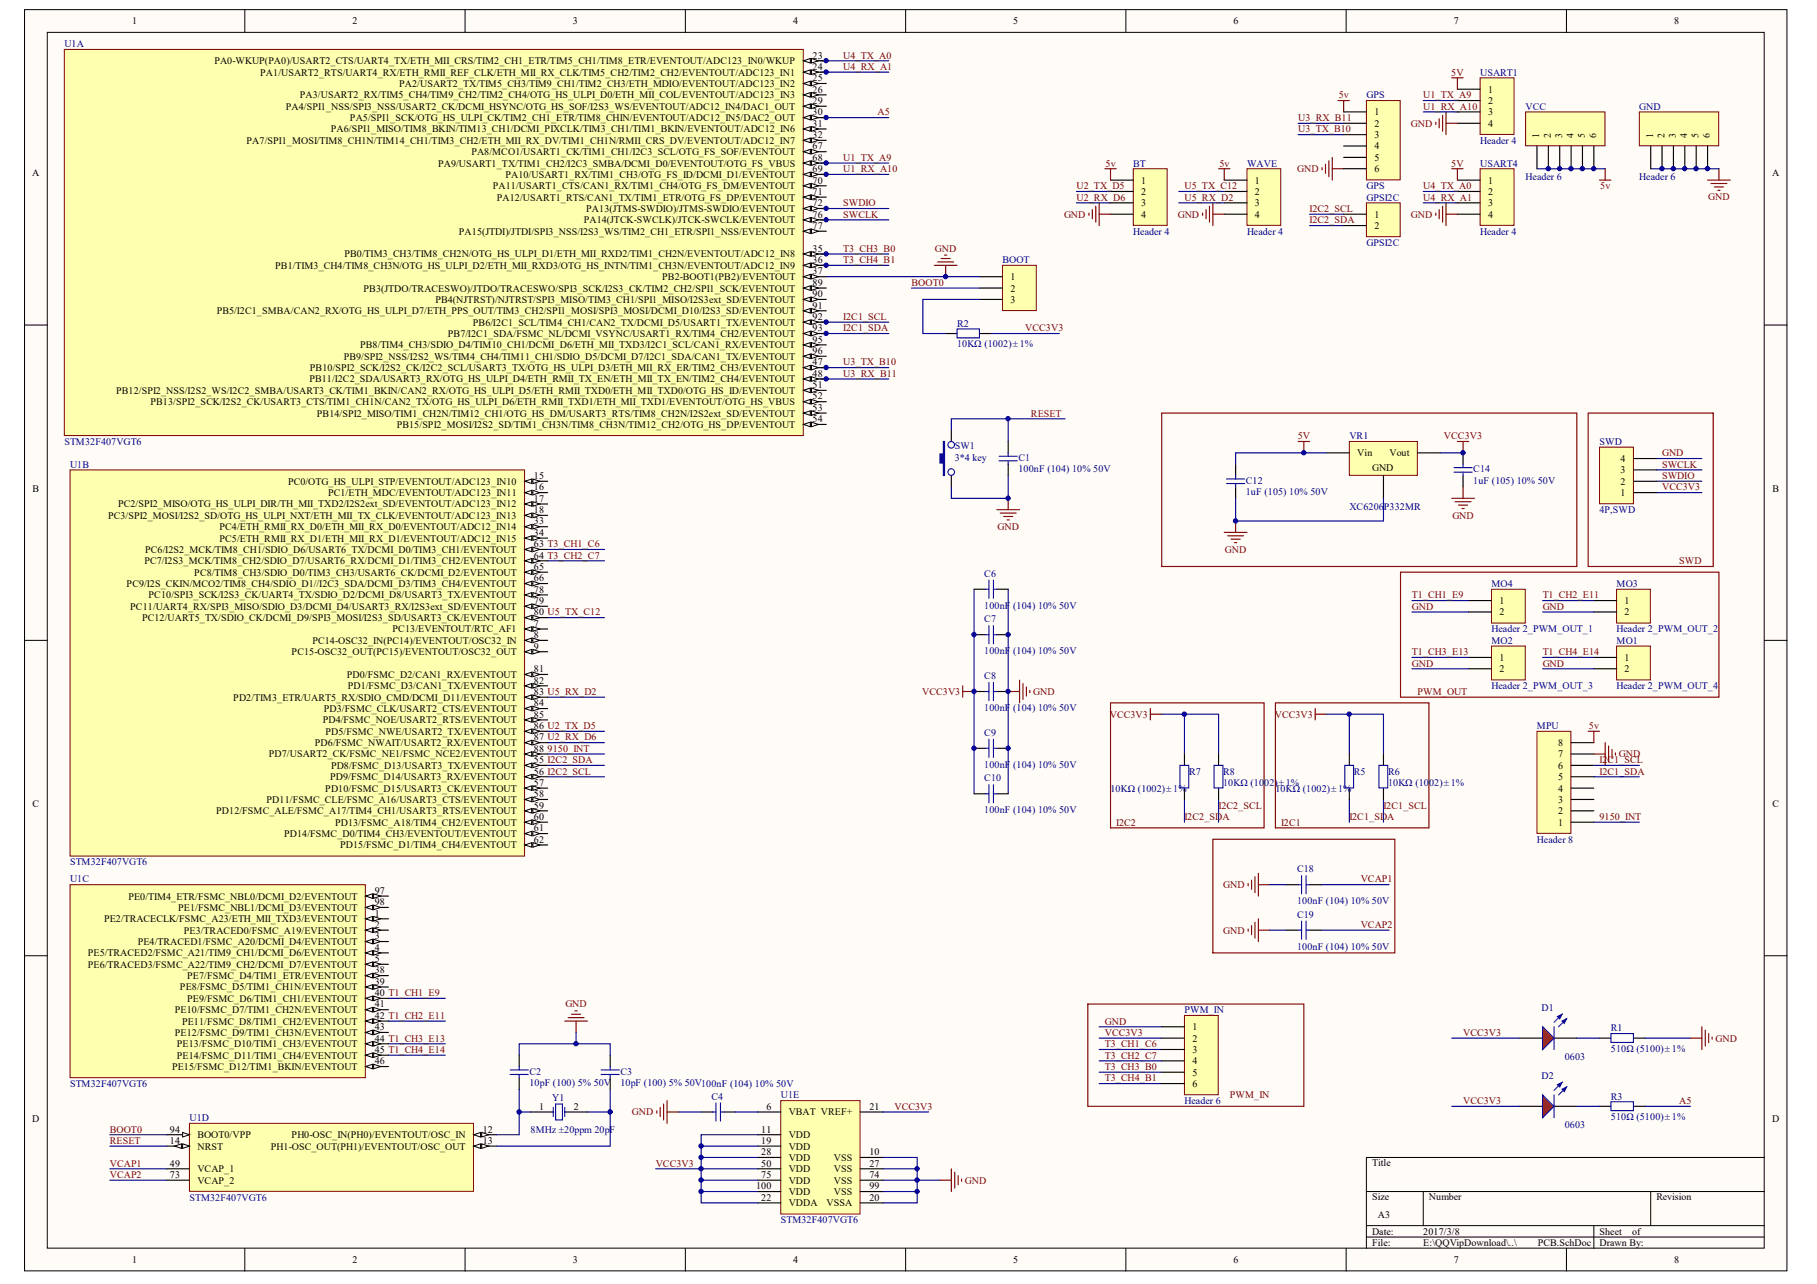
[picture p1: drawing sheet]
<svg xmlns="http://www.w3.org/2000/svg" width="297mm" height="210mm" viewBox="0 0 297 210" stroke-linecap="round" stroke-linejoin="round" font-family="sans-serif">
<defs><g id="words">
<g font-size="1.6">
<text x="21.6" y="4">1</text>
<text x="57.6" y="4">2</text>
<text x="93.6" y="4">3</text>
<text x="129.6" y="4">4</text>
<text x="165.7" y="4">5</text>
<text x="201.7" y="4">6</text>
<text x="237.7" y="4">7</text>
<text x="273.7" y="4">8</text>
<text x="35" y="10.5">PA0-WKUP(PA0)/USART2_CTS/UART4_TX/ETH_MII_CRS/TIM2_CH1_ETR/TIM5_CH1/TIM8_ETR/EVENTOUT/ADC123_IN0/WKUP</text>
<text x="132.8" y="9.6">23</text>
<text x="132.8" y="11.4">24</text>
<text x="42.5" y="12.4">PA1/USART2_RTS/UART4_RX/ETH_RMII_REF_CLK/ETH_MII_RX_CLK/TIM5_CH2/TIM2_CH2/EVENTOUT/ADC123_IN1</text>
<text x="46.7" y="17.9">PA4/SPI1_NSS/SPI3_NSS/USART2_CK/DCMI_HSYNC/OTG_HS_SOF/I2S3_WS/EVENTOUT/ADC12_IN4/DAC1_OUT</text>
<text x="49" y="16.1">PA3/USART2_RX/TIM5_CH4/TIM9_CH2/TIM2_CH4/OTG_HS_ULPI_D0/ETH_MII_COL/EVENTOUT/ADC123_IN3</text>
<text x="65.3" y="14.2">PA2/USART2_TX/TIM5_CH3/TIM9_CH1/TIM2_CH3/ETH_MDIO/EVENTOUT/ADC123_IN2</text>
<text x="132.8" y="13.3">25</text>
<text x="132.8" y="15.1">26</text>
<text x="132.8" y="17">29</text>
<text x="243.3" y="15.1">1</text>
<text x="243.3" y="17">2</text>
<text x="40.3" y="23.5">PA7/SPI1_MOSI/TIM8_CH1N/TIM14_CH1/TIM3_CH2/ETH_MII_RX_DV/TIM1_CH1N/RMII_CRS_DV/EVENTOUT/ADC12_IN7</text>
<text x="54.1" y="21.6">PA6/SPI1_MISO/TIM8_BKIN/TIM13_CH1/DCMI_PIXCLK/TIM3_CH1/TIM1_BKIN/EVENTOUT/ADC12_IN6</text>
<text x="57.2" y="19.8">PA5/SPI1_SCK/OTG_HS_ULPI_CK/TIM2_CH1_ETR/TIM8_CHIN/EVENTOUT/ADC12_IN5/DAC2_OUT</text>
<text x="132.8" y="18.9">30</text>
<text x="132.8" y="20.7">31</text>
<text x="132.8" y="22.6">32</text>
<text x="224.7" y="18.9">1</text>
<text x="224.7" y="20.7">2</text>
<text x="224.7" y="22.6">3</text>
<text x="243.3" y="18.9">3</text>
<text x="243.3" y="20.7">4</text>
<text x="251.6" y="22.6" transform="rotate(-90 251.6 22.6)">1</text>
<text x="253.5" y="22.6" transform="rotate(-90 253.5 22.6)">2</text>
<text x="255.4" y="22.6" transform="rotate(-90 255.4 22.6)">3</text>
<text x="257.2" y="22.6" transform="rotate(-90 257.2 22.6)">4</text>
<text x="259.1" y="22.6" transform="rotate(-90 259.1 22.6)">5</text>
<text x="260.9" y="22.6" transform="rotate(-90 260.9 22.6)">6</text>
<text x="270.2" y="22.6" transform="rotate(-90 270.2 22.6)">1</text>
<text x="272.1" y="22.6" transform="rotate(-90 272.1 22.6)">2</text>
<text x="274" y="22.6" transform="rotate(-90 274 22.6)">3</text>
<text x="275.8" y="22.6" transform="rotate(-90 275.8 22.6)">4</text>
<text x="277.7" y="22.6" transform="rotate(-90 277.7 22.6)">5</text>
<text x="279.5" y="22.6" transform="rotate(-90 279.5 22.6)">6</text>
<text x="5.3" y="28.8">A</text>
<text x="71.6" y="27.2">PA9/USART1_TX/TIM1_CH2/I2C3_SMBA/DCMI_D0/EVENTOUT/OTG_FS_VBUS</text>
<text x="77.1" y="25.4">PA8/MCO1/USART1_CK/TIM1_CH1/I2C3_SCL/OTG_FS_SOF/EVENTOUT</text>
<text x="82.6" y="29.1">PA10/USART1_RX/TIM1_CH3/OTG_FS_ID/DCMI_D1/EVENTOUT</text>
<text x="132.8" y="24.4">67</text>
<text x="132.8" y="26.3">68</text>
<text x="132.8" y="28.2">69</text>
<text x="224.7" y="24.4">4</text>
<text x="224.7" y="26.3">5</text>
<text x="224.7" y="28.2">6</text>
<text x="289.7" y="28.8">A</text>
<text x="80.6" y="30.9">PA11/USART1_CTS/CAN1_RX/TIM1_CH4/OTG_FS_DM/EVENTOUT</text>
<text x="81.2" y="32.8">PA12/USART1_RTS/CAN1_TX/TIM1_ETR/OTG_FS_DP/EVENTOUT</text>
<text x="95.8" y="34.7">PA13(JTMS-SWDIO)/JTMS-SWDIO/EVENTOUT</text>
<text x="132.8" y="30">70</text>
<text x="132.8" y="31.9">71</text>
<text x="132.8" y="33.7">72</text>
<text x="132.8" y="35.6">76</text>
<text x="186.6" y="30">1</text>
<text x="186.6" y="31.9">2</text>
<text x="186.6" y="33.7">3</text>
<text x="186.6" y="35.6">4</text>
<text x="205.2" y="30">1</text>
<text x="205.2" y="31.9">2</text>
<text x="205.2" y="33.7">3</text>
<text x="205.2" y="35.6">4</text>
<text x="224.7" y="35.6">1</text>
<text x="243.3" y="30">1</text>
<text x="243.3" y="31.9">2</text>
<text x="243.3" y="33.7">3</text>
<text x="243.3" y="35.6">4</text>
<text x="75" y="38.4">PA15(JTDI)/JTDI/SPI3_NSS/I2S3_WS/TIM2_CH1_ETR/SPI1_NSS/EVENTOUT</text>
<text x="95.4" y="36.5">PA14(JTCK-SWCLK)/JTCK-SWCLK/EVENTOUT</text>
<text x="132.8" y="37.4">77</text>
<text x="132.8" y="41.2">35</text>
<text x="224.7" y="37.4">2</text>
<text x="45" y="43.9">PB1/TIM3_CH4/TIM8_CH3N/OTG_HS_ULPI_D2/ETH_MII_RXD3/OTG_HS_INTN/TIM1_CH3N/EVENTOUT/ADC12_IN9</text>
<text x="56.3" y="42.1">PB0/TIM3_CH3/TIM8_CH2N/OTG_HS_ULPI_D1/ETH_MII_RXD2/TIM1_CH2N/EVENTOUT/ADC12_IN8</text>
<text x="59.4" y="47.7">PB3(JTDO/TRACESWO)/JTDO/TRACESWO/SPI3_SCK/I2S3_CK/TIM2_CH2/SPI1_SCK/EVENTOUT</text>
<text x="108.3" y="45.8">PB2-BOOT1(PB2)/EVENTOUT</text>
<text x="132.8" y="43">36</text>
<text x="132.8" y="44.9">37</text>
<text x="132.8" y="46.7">89</text>
<text x="165.2" y="45.8">1</text>
<text x="165.2" y="47.7">2</text>
<text x="35.4" y="51.4">PB5/I2C1_SMBA/CAN2_RX/OTG_HS_ULPI_D7/ETH_PPS_OUT/TIM3_CH2/SPI1_MOSI/SPI3_MOSI/DCMI_D10/I2S3_SD/EVENTOUT</text>
<text x="71.2" y="49.5">PB4(NJTRST)/NJTRST/SPI3_MISO/TIM3_CH1/SPI1_MISO/I2S3ext_SD/EVENTOUT</text>
<text x="77.3" y="53.2">PB6/I2C1_SCL/TIM4_CH1/CAN2_TX/DCMI_D5/USART1_TX/EVENTOUT</text>
<text x="132.8" y="48.6">90</text>
<text x="132.8" y="50.4">91</text>
<text x="132.8" y="52.3">92</text>
<text x="165.2" y="49.5">3</text>
<text x="56.2" y="58.8">PB9/SPI2_NSS/I2S2_WS/TIM4_CH4/TIM11_CH1/SDIO_D5/DCMI_D7/I2C1_SDA/CAN1_TX/EVENTOUT</text>
<text x="58.9" y="56.9">PB8/TIM4_CH3/SDIO_D4/TIM10_CH1/DCMI_D6/ETH_MII_TXD3/I2C1_SCL/CAN1_RX/EVENTOUT</text>
<text x="73.2" y="55.1">PB7/I2C1_SDA/FSMC_NL/DCMI_VSYNC/USART1_RX/TIM4_CH2/EVENTOUT</text>
<text x="132.8" y="54.2">93</text>
<text x="132.8" y="56">95</text>
<text x="132.8" y="57.9">96</text>
<text x="132.8" y="59.7">47</text>
<text x="19" y="64.4">PB12/SPI2_NSS/I2S2_WS/I2C2_SMBA/USART3_CK/TIM1_BKIN/CAN2_RX/OTG_HS_ULPI_D5/ETH_RMII_TXD0/ETH_MII_TXD0/OTG_HS_ID/EVENTOUT</text>
<text x="50.6" y="62.5">PB11/I2C2_SDA/USART3_RX/OTG_HS_ULPI_D4/ETH_RMII_TX_EN/ETH_MII_TX_EN/TIM2_CH4/EVENTOUT</text>
<text x="50.7" y="60.7">PB10/SPI2_SCK/I2S2_CK/I2C2_SCL/USART3_TX/OTG_HS_ULPI_D3/ETH_MII_RX_ER/TIM2_CH3/EVENTOUT</text>
<text x="132.8" y="61.6">48</text>
<text x="132.8" y="63.4">51</text>
<text x="132.8" y="65.3">52</text>
<text x="24.6" y="66.2">PB13/SPI2_SCK/I2S2_CK/USART3_CTS/TIM1_CH1N/CAN2_TX/OTG_HS_ULPI_D6/ETH_RMII_TXD1/ETH_MII_TXD1/EVENTOUT/OTG_HS_VBUS</text>
<text x="51.8" y="68.1">PB14/SPI2_MISO/TIM1_CH2N/TIM12_CH1/OTG_HS_DM/USART3_RTS/TIM8_CH2N/I2S2ext_SD/EVENTOUT</text>
<text x="64.9" y="70">PB15/SPI2_MOSI/I2S2_SD/TIM1_CH3N/TIM8_CH3N/TIM12_CH2/OTG_HS_DP/EVENTOUT</text>
<text x="132.8" y="67.2">53</text>
<text x="132.8" y="69">54</text>
<text x="221.9" y="74.6">Vin</text>
<text x="224.3" y="77">GND</text>
<text x="227.2" y="74.6">Vout</text>
<text x="264.9" y="77.4">3</text>
<text x="264.9" y="75.5">4</text>
<text x="5.3" y="80.4">B</text>
<text x="19.3" y="83">PC2/SPI2_MISO/OTG_HS_ULPI_DIR/TH_MII_TXD2/I2S2ext_SD/EVENTOUT/ADC123_IN12</text>
<text x="47.1" y="79.2">PC0/OTG_HS_ULPI_STP/EVENTOUT/ADC123_IN10</text>
<text x="53.6" y="81.1">PC1/ETH_MDC/EVENTOUT/ADC123_IN11</text>
<text x="87.3" y="78.3">15</text>
<text x="87.3" y="80.2">16</text>
<text x="87.3" y="82">17</text>
<text x="87.3" y="83.9">18</text>
<text x="264.9" y="81.1">1</text>
<text x="264.9" y="79.2">2</text>
<text x="289.8" y="80.4">B</text>
<text x="17.7" y="84.8">PC3/SPI2_MOSI/I2S2_SD/OTG_HS_ULPI_NXT/ETH_MII_TX_CLK/EVENTOUT/ADC123_IN13</text>
<text x="35.9" y="86.7">PC4/ETH_RMII_RX_D0/ETH_MII_RX_D0/EVENTOUT/ADC12_IN14</text>
<text x="35.9" y="88.5">PC5/ETH_RMII_RX_D1/ETH_MII_RX_D1/EVENTOUT/ADC12_IN15</text>
<text x="87.3" y="85.7">33</text>
<text x="87.3" y="87.6">34</text>
<text x="87.3" y="89.5">63 T3_CH1_C6</text>
<text x="20.7" y="96">PC9/I2S_CKIN/MCO2/TIM8_CH4/SDIO_D1//I2C3_SDA/DCMI_D3/TIM3_CH4/EVENTOUT</text>
<text x="23.6" y="92.2">PC7/I2S3_MCK/TIM8_CH2/SDIO_D7/USART6_RX/DCMI_D1/TIM3_CH2/EVENTOUT</text>
<text x="23.7" y="90.4">PC6/I2S2_MCK/TIM8_CH1/SDIO_D6/USART6_TX/DCMI_D0/TIM3_CH1/EVENTOUT</text>
<text x="31.8" y="94.1">PC8/TIM8_CH3/SDIO_D0/TIM3_CH3/USART6_CK/DCMI_D2/EVENTOUT</text>
<text x="87.3" y="91.3">64 T3_CH2_C7</text>
<text x="87.3" y="93.2">65</text>
<text x="87.3" y="95">66</text>
<text x="21.3" y="99.7">PC11/UART4_RX/SPI3_MISO/SDIO_D3/DCMI_D4/USART3_RX/I2S3ext_SD/EVENTOUT</text>
<text x="23.2" y="101.5">PC12/UART5_TX/SDIO_CK/DCMI_D9/SPI3_MOSI/I2S3_SD/USART3_CK/EVENTOUT</text>
<text x="24.3" y="97.8">PC10/SPI3_SCK/I2S3_CK/UART4_TX/SDIO_D2/DCMI_D8/USART3_TX/EVENTOUT</text>
<text x="87.3" y="96.9">78</text>
<text x="87.3" y="98.7">79</text>
<text x="87.3" y="100.6">80 U5_TX_C12</text>
<text x="245.1" y="98.7">1</text>
<text x="245.1" y="100.6">2</text>
<text x="265.6" y="98.7">1</text>
<text x="265.6" y="100.6">2</text>
<text x="47.7" y="107.1">PC15-OSC32_OUT(PC15)/EVENTOUT/OSC32_OUT</text>
<text x="51.1" y="105.3">PC14-OSC32_IN(PC14)/EVENTOUT/OSC32_IN</text>
<text x="64.2" y="103.4">PC13/EVENTOUT/RTC_AF1</text>
<text x="87.3" y="102.5">7</text>
<text x="87.3" y="104.3">8</text>
<text x="87.3" y="106.2">9</text>
<text x="56.7" y="110.8">PD0/FSMC_D2/CAN1_RX/EVENTOUT</text>
<text x="56.8" y="112.7">PD1/FSMC_D3/CAN1_TX/EVENTOUT</text>
<text x="87.3" y="109.9">81</text>
<text x="87.3" y="111.8">82</text>
<text x="87.3" y="113.6">83 U5_RX_D2</text>
<text x="245.1" y="108">1</text>
<text x="245.1" y="109.9">2</text>
<text x="265.6" y="108">1</text>
<text x="265.6" y="109.9">2</text>
<text x="38.1" y="114.5">PD2/TIM3_ETR/UART5_RX/SDIO_CMD/DCMI_D11/EVENTOUT</text>
<text x="52.8" y="118.3">PD4/FSMC_NOE/USART2_RTS/EVENTOUT</text>
<text x="52.9" y="116.4">PD3/FSMC_CLK/USART2_CTS/EVENTOUT</text>
<text x="87.3" y="115.5">84</text>
<text x="87.3" y="117.3">85</text>
<text x="87.3" y="119.2">86 U2_TX_D5</text>
<text x="44" y="123.8">PD7/USART2_CK/FSMC_NE1/FSMC_NCE2/EVENTOUT</text>
<text x="51.5" y="122">PD6/FSMC_NWAIT/USART2_RX/EVENTOUT</text>
<text x="53.2" y="120.1">PD5/FSMC_NWE/USART2_TX/EVENTOUT</text>
<text x="54.1" y="125.7">PD8/FSMC_D13/USART3_TX/EVENTOUT</text>
<text x="87.3" y="121">87 U2_RX_D6</text>
<text x="87.3" y="122.9">88</text>
<text x="87.3" y="124.8">55 I2C2_SDA</text>
<text x="254.7" y="125.7">6</text>
<text x="254.7" y="123.8">7</text>
<text x="254.7" y="122">8</text>
<text x="5.3" y="131.9">C</text>
<text x="43.6" y="131.3">PD11/FSMC_CLE/FSMC_A16/USART3_CTS/EVENTOUT</text>
<text x="53.2" y="129.4">PD10/FSMC_D15/USART3_CK/EVENTOUT</text>
<text x="54" y="127.5">PD9/FSMC_D14/USART3_RX/EVENTOUT</text>
<text x="87.3" y="126.6">56 I2C2_SCL</text>
<text x="87.3" y="128.5">57</text>
<text x="87.3" y="130.3">58</text>
<text x="254.7" y="131.3">3</text>
<text x="254.7" y="129.4">4</text>
<text x="254.7" y="127.5">5</text>
<text x="289.8" y="131.9">C</text>
<text x="35.4" y="133.1">PD12/FSMC_ALE/FSMC_A17/TIM4_CH1/USART3_RTS/EVENTOUT</text>
<text x="46.5" y="136.8">PD14/FSMC_D0/TIM4_CH3/EVENTOUT/EVENTOUT</text>
<text x="54.8" y="135">PD13/FSMC_A18/TIM4_CH2/EVENTOUT</text>
<text x="87.3" y="132.2">59</text>
<text x="87.3" y="134">60</text>
<text x="87.3" y="135.9">61</text>
<text x="87.3" y="137.8">62</text>
<text x="254.7" y="135">1</text>
<text x="254.7" y="133.1">2</text>
<text x="55.6" y="138.7">PD15/FSMC_D1/TIM4_CH4/EVENTOUT</text>
<text x="21" y="147.1">PE0/TIM4_ETR/FSMC_NBL0/DCMI_D2/EVENTOUT</text>
<text x="29.1" y="148.9">PE1/FSMC_NBL1/DCMI_D3/EVENTOUT</text>
<text x="61.3" y="146.1">97</text>
<text x="61.3" y="148">98</text>
<text x="61.3" y="149.8">1</text>
<text x="17" y="150.8">PE2/TRACECLK/FSMC_A23/ETH_MII_TXD3/EVENTOUT</text>
<text x="22.5" y="154.5">PE4/TRACED1/FSMC_A20/DCMI_D4/EVENTOUT</text>
<text x="30.1" y="152.6">PE3/TRACED0/FSMC_A19/EVENTOUT</text>
<text x="61.3" y="151.7">2</text>
<text x="61.3" y="153.6">3</text>
<text x="61.3" y="155.4">4</text>
<text x="14.3" y="156.3">PE5/TRACED2/FSMC_A21/TIM9_CH1/DCMI_D6/EVENTOUT</text>
<text x="14.3" y="158.2">PE6/TRACED3/FSMC_A22/TIM9_CH2/DCMI_D7/EVENTOUT</text>
<text x="29.4" y="161.9">PE8/FSMC_D5/TIM1_CH1N/EVENTOUT</text>
<text x="30.6" y="160.1">PE7/FSMC_D4/TIM1_ETR/EVENTOUT</text>
<text x="61.3" y="157.3">5</text>
<text x="61.3" y="159.1">38</text>
<text x="61.3" y="161">39</text>
<text x="28.6" y="165.6">PE10/FSMC_D7/TIM1_CH2N/EVENTOUT</text>
<text x="29.8" y="167.5">PE11/FSMC_D8/TIM1_CH2/EVENTOUT</text>
<text x="30.6" y="163.8">PE9/FSMC_D6/TIM1_CH1/EVENTOUT</text>
<text x="61.3" y="162.8">40 T1_CH1_E9</text>
<text x="61.3" y="164.7">41</text>
<text x="61.3" y="166.6">42 T1_CH2_E11</text>
<text x="28.6" y="169.3">PE12/FSMC_D9/TIM1_CH3N/EVENTOUT</text>
<text x="28.9" y="171.2">PE13/FSMC_D10/TIM1_CH3/EVENTOUT</text>
<text x="28.9" y="173.1">PE14/FSMC_D11/TIM1_CH4/EVENTOUT</text>
<text x="61.3" y="168.4">43</text>
<text x="61.3" y="170.3">44 T1_CH3_E13</text>
<text x="61.3" y="172.1">45 T1_CH4_E14</text>
<text x="61.3" y="174">46</text>
<text x="194.9" y="168.4">1</text>
<text x="194.9" y="170.3">2</text>
<text x="194.9" y="172.1">3</text>
<text x="194.9" y="174">4</text>
<text x="28.1" y="174.9">PE15/FSMC_D12/TIM1_BKIN/EVENTOUT</text>
<text x="194.9" y="175.8">5</text>
<text x="194.9" y="177.7">6</text>
<text x="5.3" y="183.5">D</text>
<text x="27.8" y="185.1">94</text>
<text x="78.9" y="185.1">12</text>
<text x="88.1" y="181.4">1</text>
<text x="93.8" y="181.4">2</text>
<text x="124.5" y="185.1">11</text>
<text x="125.3" y="181.4">6</text>
<text x="128.9" y="182.4">VBAT VREF+</text>
<text x="142.1" y="181.4">21</text>
<text x="289.7" y="183.5">D</text>
<text x="27.8" y="187">14</text>
<text x="27.8" y="190.7">49</text>
<text x="32.3" y="186.1">BOOT0/VPP</text>
<text x="32.3" y="187.9">NRST</text>
<text x="32.3" y="191.6">VCAP_1</text>
<text x="44.3" y="187.9">PH1-OSC_OUT(PH1)/EVENTOUT/OSC_OUT</text>
<text x="47.7" y="186.1">PH0-OSC_IN(PH0)/EVENTOUT/OSC_IN</text>
<text x="78.9" y="187">13</text>
<text x="124.5" y="187">19</text>
<text x="124.5" y="188.9">28</text>
<text x="124.5" y="190.7">50</text>
<text x="128.9" y="186.1">VDD</text>
<text x="128.9" y="187.9">VDD</text>
<text x="128.9" y="189.8">VDD</text>
<text x="128.9" y="191.6">VDD</text>
<text x="136.3" y="189.8">VSS</text>
<text x="136.3" y="191.6">VSS</text>
<text x="142.1" y="188.9">10</text>
<text x="142.1" y="190.7">27</text>
<text x="224.3" y="190.7">Title</text>
<text x="27.8" y="192.6">73</text>
<text x="32.3" y="193.5">VCAP_2</text>
<text x="123.6" y="194.4">100</text>
<text x="124.5" y="192.6">75</text>
<text x="124.5" y="196.3">22</text>
<text x="128.9" y="193.5">VDD</text>
<text x="128.9" y="195.4">VDD</text>
<text x="128.9" y="197.2">VDDA</text>
<text x="135.1" y="197.2">VSSA</text>
<text x="136.3" y="193.5">VSS</text>
<text x="136.3" y="195.4">VSS</text>
<text x="142.1" y="192.6">74</text>
<text x="142.1" y="194.4">99</text>
<text x="142.1" y="196.3">20</text>
<text x="224.3" y="196.2">Size</text>
<text x="233.6" y="196.2">Number</text>
<text x="270.8" y="196.2">Revision</text>
<text x="224.3" y="201.8">Date:</text>
<text x="224.3" y="203.7">File:</text>
<text x="225.2" y="199">A3</text>
<text x="232.7" y="201.8">2017/3/8</text>
<text x="232.7" y="203.7">E:\QQVipDownload\..\</text>
<text x="251.4" y="203.7">PCB.SchDoc</text>
<text x="261.5" y="201.8">Sheet</text>
<text x="261.5" y="203.7">Drawn By:</text>
<text x="266.8" y="201.8">of</text>
<text x="21.6" y="206.5">1</text>
<text x="57.6" y="206.5">2</text>
<text x="93.6" y="206.5">3</text>
<text x="129.6" y="206.5">4</text>
<text x="165.7" y="206.5">5</text>
<text x="201.7" y="206.5">6</text>
<text x="237.7" y="206.5">7</text>
<text x="273.7" y="206.5">8</text>
</g>
<g font-size="1.6" fill="#000080">
<text x="10.5" y="7.7">U1A</text>
<text x="223.4" y="16.1">GPS</text>
<text x="242" y="12.4">USART1</text>
<text x="249.4" y="17.9">VCC</text>
<text x="268" y="17.9">GND</text>
<text x="242" y="23.5">Header 4</text>
<text x="185.3" y="27.2">BT</text>
<text x="203.9" y="27.2">WAVE</text>
<text x="242" y="27.2">USART4</text>
<text x="249.4" y="29.5">Header 6</text>
<text x="268" y="29.5">Header 6</text>
<text x="223.4" y="30.9">GPS</text>
<text x="223.4" y="32.8">GPSI2C</text>
<text x="185.3" y="38.4">Header 4</text>
<text x="203.9" y="38.4">Header 4</text>
<text x="223.4" y="40.2">GPSI2C</text>
<text x="242" y="38.4">Header 4</text>
<text x="163.9" y="43">BOOT</text>
<text x="156.5" y="53.4">R2</text>
<text x="156.5" y="56.8">10KΩ (1002) ±1%</text>
<text x="220.6" y="71.8">VR1</text>
<text x="10.5" y="72.7">STM32F407VGT6</text>
<text x="11.4" y="76.5">U1B</text>
<text x="156.1" y="73.5">SW1</text>
<text x="156.1" y="75.3">3*4 key</text>
<text x="166.5" y="75.3">C1</text>
<text x="166.5" y="77.2">100nF (104) 10% 50V</text>
<text x="240.9" y="77.2">C14</text>
<text x="261.5" y="72.7">SWD</text>
<text x="203.7" y="79.1">C12</text>
<text x="203.7" y="80.9">1uF (105) 10% 50V</text>
<text x="220.6" y="83.3">XC6206</text>
<text x="226.2" y="83.3">P332MR</text>
<text x="240.9" y="79.1">1uF (105) 10% 50V</text>
<text x="261.5" y="83.9">4P,SWD</text>
<text x="160.9" y="94.3">C6</text>
<text x="243.8" y="96">MO4</text>
<text x="264.3" y="96">MO3</text>
<text x="160.9" y="99.5">100nF</text>
<text x="160.9" y="101.7">C7</text>
<text x="165.6" y="99.5">(104) 10% 50V</text>
<text x="160.9" y="106.9">100nF</text>
<text x="165.6" y="106.9">(104) 10% 50V</text>
<text x="243.8" y="103.4">Header 2_PWM_OUT_1</text>
<text x="243.8" y="105.3">MO2</text>
<text x="264.3" y="103.4">Header 2_PWM_OUT_2</text>
<text x="264.3" y="105.3">MO1</text>
<text x="160.9" y="111">C8</text>
<text x="243.8" y="112.7">Header 2_PWM_OUT_3</text>
<text x="264.3" y="112.7">Header 2_PWM_OUT_4</text>
<text x="160.9" y="116.2">100nF</text>
<text x="165.6" y="116.2">(104) 10% 50V</text>
<text x="251.3" y="119.2">MPU</text>
<text x="160.9" y="120.3">C9</text>
<text x="160.9" y="125.5">100nF</text>
<text x="165.6" y="125.5">(104) 10% 50V</text>
<text x="160.9" y="127.7">C10</text>
<text x="181.5" y="129.4">10KΩ (1002) ±1%</text>
<text x="194.4" y="126.6">R7</text>
<text x="200" y="126.6">R8</text>
<text x="200" y="128.5">10KΩ (10</text>
<text x="206.7" y="128.5">02) ±1%</text>
<text x="208.5" y="129.4">10KΩ (1002) ±1%</text>
<text x="221.3" y="126.6">R5</text>
<text x="226.9" y="126.6">R6</text>
<text x="226.9" y="128.5">10KΩ (10</text>
<text x="233.6" y="128.5">02) ±1%</text>
<text x="160.9" y="132.9">100nF (104) 10% 50V</text>
<text x="251.3" y="137.8">Header 8</text>
<text x="11.4" y="141.5">STM32F407VGT6</text>
<text x="212" y="142.6">C18</text>
<text x="11.4" y="144.3">U1C</text>
<text x="212" y="147.8">100nF (104) 10% 50V</text>
<text x="212" y="150">C19</text>
<text x="212" y="155.2">100nF (104) 10% 50V</text>
<text x="193.6" y="165.6">PWM_IN</text>
<text x="252" y="165.3">D1</text>
<text x="255.8" y="173.2">0603</text>
<text x="263.3" y="168.6">R1</text>
<text x="263.3" y="171.9">510Ω (5100) ±1%</text>
<text x="11.4" y="177.7">STM32F407VGT6</text>
<text x="86.6" y="175.7">C2</text>
<text x="86.6" y="177.5">10pF (100) 5% 50V</text>
<text x="90.3" y="179.9">Y1</text>
<text x="101.4" y="175.7">C3</text>
<text x="101.4" y="177.5">10pF (100) 5% 50V100nF (104) 10% 50V</text>
<text x="116.3" y="179.7">C4</text>
<text x="127.6" y="179.6">U1E</text>
<text x="252" y="176.4">D2</text>
<text x="263.3" y="179.7">R3</text>
<text x="31" y="183.3">U1D</text>
<text x="86.7" y="185.1">8MHz ±20ppm 20pF</text>
<text x="193.6" y="180.5">Header 6</text>
<text x="255.8" y="184.4">0603</text>
<text x="263.3" y="183.1">510Ω (5100) ±1%</text>
<text x="31" y="196.3">STM32F407VGT6</text>
<text x="127.6" y="200">STM32F407VGT6</text>
</g>
<g font-size="1.6" fill="#800000">
<text x="137.9" y="9.6">U4_TX_A0</text>
<text x="137.9" y="11.4">U4_RX_A1</text>
<text x="218.9" y="16.1">5v</text>
<text x="232.7" y="16.1">U1_TX_A9</text>
<text x="232.7" y="17.9">U1_RX_A10</text>
<text x="237.2" y="12.4">5V</text>
<text x="143.4" y="18.9">A5</text>
<text x="212.2" y="21.6">U3_TX_B10</text>
<text x="212.2" y="19.8">U3_RX_B11</text>
<text x="230.6" y="20.7">GND</text>
<text x="137.9" y="26.3">U1_TX_A9</text>
<text x="137.9" y="28.2">U1_RX_A10</text>
<text x="180.7" y="27.2">5v</text>
<text x="199.3" y="27.2">5v</text>
<text x="212.1" y="28.2">GND</text>
<text x="237.2" y="27.2">5V</text>
<text x="137.9" y="35.6">SWCLK</text>
<text x="137.9" y="33.7">SWDIO</text>
<text x="173.9" y="35.6">GND</text>
<text x="176" y="30.9">U2_TX_D5</text>
<text x="176" y="32.8">U2_RX_D6</text>
<text x="192.5" y="35.6">GND</text>
<text x="193.6" y="32.8">U5_RX_D2</text>
<text x="193.6" y="30.9">U5_TX_C12</text>
<text x="214.1" y="34.7">I2C2_SCL</text>
<text x="230.6" y="35.6">GND</text>
<text x="232.7" y="30.9">U4_TX_A0</text>
<text x="232.7" y="32.8">U4_RX_A1</text>
<text x="261.6" y="30.9">5v</text>
<text x="279.3" y="32.8">GND</text>
<text x="137.9" y="41.2">T3_CH3_B0</text>
<text x="152.8" y="41.2">GND</text>
<text x="214.1" y="36.5">I2C2_SDA</text>
<text x="137.9" y="43">T3_CH4_B1</text>
<text x="149" y="46.7">BOOT0</text>
<text x="137.9" y="52.3">I2C1_SCL</text>
<text x="137.9" y="59.7">U3_TX_B10</text>
<text x="137.9" y="54.2">I2C1_SDA</text>
<text x="167.6" y="54.2">VCC3V3</text>
<text x="137.9" y="61.6">U3_RX_B11</text>
<text x="168.5" y="68.1">RESET</text>
<text x="212.1" y="71.8">5V</text>
<text x="236.1" y="71.8">VCC3V3</text>
<text x="271.7" y="74.6">GND</text>
<text x="271.7" y="76.5">SWCLK</text>
<text x="271.7" y="78.3">SWDIO</text>
<text x="271.7" y="80.2">VCC3V3</text>
<text x="163.1" y="86.6">GND</text>
<text x="237.4" y="84.8">GND</text>
<text x="200.3" y="90.4">GND</text>
<text x="274.5" y="92.2">SWD</text>
<text x="230.8" y="99.7">GND</text>
<text x="230.8" y="97.8">T1_CH1_E9</text>
<text x="252.2" y="99.7">GND</text>
<text x="252.2" y="97.8">T1_CH2_E11</text>
<text x="230.8" y="107.1">T1_CH3_E13</text>
<text x="252.2" y="107.1">T1_CH4_E14</text>
<text x="150.8" y="113.6">VCC3V3</text>
<text x="168.9" y="113.6">GND</text>
<text x="230.8" y="109">GND</text>
<text x="231.7" y="113.6">PWM_OUT</text>
<text x="252.2" y="109">GND</text>
<text x="181.4" y="117.3">VCC3V3</text>
<text x="208.4" y="117.3">VCC3V3</text>
<text x="259.8" y="119.2">5v</text>
<text x="89.5" y="122.9">9150_INT</text>
<text x="261.5" y="124.8">I2</text>
<text x="262.8" y="124.8">C1_SCL</text>
<text x="264.6" y="123.8">GND</text>
<text x="261.5" y="126.6">I2C1_SDA</text>
<text x="182.5" y="135">I2C2</text>
<text x="193.6" y="134">I2C2_SDA</text>
<text x="199.2" y="132.2">I2C2_SCL</text>
<text x="209.4" y="135">I2C1</text>
<text x="220.6" y="134">I2C1_SDA</text>
<text x="226.2" y="132.2">I2C1_SCL</text>
<text x="261.5" y="134">9150_INT</text>
<text x="200" y="145.2">GND</text>
<text x="222.4" y="144.3">VCAP1</text>
<text x="200" y="152.6">GND</text>
<text x="222.4" y="151.7">VCAP2</text>
<text x="92.4" y="164.7">GND</text>
<text x="180.6" y="167.5">GND</text>
<text x="180.6" y="171.2">T3_CH1_C6</text>
<text x="180.6" y="173.1">T3_CH2_C7</text>
<text x="180.6" y="169.3">VCC3V3</text>
<text x="239.2" y="169.3">VCC3V3</text>
<text x="280.4" y="170.3">GND</text>
<text x="180.6" y="174.9">T3_CH3_B0</text>
<text x="180.6" y="176.8">T3_CH4_B1</text>
<text x="201.1" y="179.6">PWM_IN</text>
<text x="18" y="185.1">BOOT0</text>
<text x="103.3" y="182.4">GND</text>
<text x="146.2" y="181.4">VCC3V3</text>
<text x="239.2" y="180.5">VCC3V3</text>
<text x="274.5" y="180.5">A5</text>
<text x="18" y="187">RESET</text>
<text x="18" y="190.7">VCAP1</text>
<text x="107.2" y="190.7">VCC3V3</text>
<text x="18" y="192.6">VCAP2</text>
<text x="157.8" y="193.5">GND</text>
</g>
</g></defs>
<g fill="#fffcf8" stroke="#000" stroke-width=".16">
<path d="M4 1.6h288.1v206.2h-288.1z"/>
<path d="M7.7 5.3h280.7v198.7h-280.7z"/>
</g>
<g fill="none" stroke="#000" stroke-width=".16">
<path d="M40 1.6v3.7M76 1.6v3.7M112 1.6v3.7M148 1.6v3.7M184.1 1.6v3.7M220.1 1.6v3.7M256.1 1.6v3.7M4 53.1h3.7M288.4 53.1h3.8M4 104.7h3.7M288.4 104.7h3.8M4 156.2h3.7"/>
<path d="M288.4 156.2h3.8M223.4 194.8h65M232.7 194.8v5.6M269.9 194.8v5.6M288.4 189.2h-65v14.9M40 204.1v3.7M76 204.1v3.7M112 204.1v3.7M148 204.1v3.7M184.1 204.1v3.7M220.1 204.1v3.7M223.4 200.4h65"/>
<path d="M223.4 202.2h65M256.1 204.1v3.7M260.6 200.4v3.7"/>
</g>
<g fill="none" stroke="#800000" stroke-width=".19">
<path d="M189.9 67.5h67.9v25.1h-67.9zM212.2 72.2h1.9M213.2 72.2v1.8M238.2 72.2h1.9M239.2 72.2v1.8M239.2 79.6v1.9M259.6 67.5h20.5v25.1h-20.5zM200.1 87h3.8M200.7 87.6h2.6M201.3 88.2h1.4M201.8 88.7h.4M202 85.2v1.8"/>
<path d="M237.3 81.5h3.7M237.9 82h2.6M238.4 82.6h1.5M239 83.1h.4M157.4 113h1.8M157.4 112.1v1.9M164.8 113h1.9M166.7 111.2v3.7M167.2 111.7v2.6M167.8 112.3v1.5M168.3 112.9v.3"/>
</g>
<path d="M270.8 75h7.4M270.8 76.8h7.4M270.8 78.7h7.4M159.2 96.3v33.5M164.8 96.3v33.5M270.8 80.5h7.4" fill="none" stroke="#000080" stroke-width=".19"/>
<path d="M243.8 96.3h5.5v5.6h-5.5z" fill="#ffffb0" stroke="#800000" stroke-width=".16"/>
<path d="M240.1 98.2h3.7M240.1 100h3.7" fill="none" stroke="#000" stroke-width=".19"/>
<path d="M264.3 96.3h5.5v5.6h-5.5z" fill="#ffffb0" stroke="#800000" stroke-width=".16"/>
<path d="M260.6 98.2h3.7M260.6 100h3.7" fill="none" stroke="#000" stroke-width=".19"/>
<path d="M243.8 105.6h5.5v5.6h-5.5z" fill="#ffffb0" stroke="#800000" stroke-width=".16"/>
<path d="M240.1 107.5h3.7M240.1 109.3h3.7" fill="none" stroke="#000" stroke-width=".19"/>
<path d="M264.3 105.6h5.5v5.6h-5.5z" fill="#ffffb0" stroke="#800000" stroke-width=".16"/>
<path d="M260.6 107.5h3.7M260.6 109.3h3.7" fill="none" stroke="#000" stroke-width=".19"/>
<g fill="none" stroke="#000080" stroke-width=".19">
<path d="M230.8 98.2h9.3M252.2 98.2h8.4M216.9 116.8h3.7v6.5M220.6 116.8h5.6v6.5M230.8 100h9.3M230.8 107.5h9.3M230.8 109.3h9.3M252.2 100h8.4M252.2 107.5h8.4M252.2 109.3h8.4M220.6 130.7v3.7M226.2 130.7v3.7"/>
<path d="M207.6 144.6h2.8M207.6 152.1h2.8M215.9 144.6h11.2M215.9 152.1h11.2M179.7 167.9h10.2M179.7 169.7h10.2M179.7 171.6h10.2M179.7 173.4h10.2M179.7 175.3h10.2M179.7 177.1h10.2"/>
</g>
<g fill="none" stroke="#800000" stroke-width=".19">
<path d="M229 93.5h52v20.5h-52zM208.5 114.9h25.1v20.4h-25.1zM215 115.8v1.9M215 116.8h1.9M198.3 137.2h29.7v18.6h-29.7zM204 144.4v.4M204 151.9v.3M204.6 143.9v1.5M204.6 151.3v1.5M205.2 143.3v2.6M205.2 150.8v2.6M205.7 142.8v3.7"/>
<path d="M205.7 150.2v3.7M205.7 144.6h1.9M205.7 152.1h1.9M177.8 164.1h35.4v16.8h-35.4z"/>
</g>
<path d="M193.6 166h5.6v13h-5.6z" fill="#ffffb0" stroke="#800000" stroke-width=".16"/>
<path d="M189.9 167.9h3.7M189.9 169.7h3.7M189.9 171.6h3.7M189.9 173.4h3.7M189.9 175.3h3.7M189.9 177.1h3.7" fill="none" stroke="#000" stroke-width=".19"/>
<path d="M261.5 73.1h5.5v9.3h-5.5z" fill="#ffffb0" stroke="#800000" stroke-width=".16"/>
<path d="M267.1 78.7h3.7M267.1 76.8h3.7M267.1 75h3.7M267.1 80.5h3.7" fill="none" stroke="#000" stroke-width=".19"/>
<path d="M242 12.7h5.5v9.3h-5.5z" fill="#ffffb0" stroke="#800000" stroke-width=".16"/>
<path d="M238.2 14.6h3.8M238.2 16.4h3.8M238.2 18.3h3.8M238.2 20.2h3.8" fill="none" stroke="#000" stroke-width=".19"/>
<path d="M234.7 20v.3M235.3 19.4v1.5M235.8 18.9v2.6M236.4 18.3v3.7M237.3 12.7h1.9M238.2 12.7v1.9M236.4 20.2h1.8" fill="none" stroke="#800000" stroke-width=".19"/>
<path d="M232.7 16.4h5.5M232.7 18.3h5.5" fill="none" stroke="#000080" stroke-width=".19"/>
<path d="M242 27.6h5.5v9.2h-5.5z" fill="#ffffb0" stroke="#800000" stroke-width=".16"/>
<path d="M238.2 29.4h3.8M238.2 31.3h3.8M238.2 33.2h3.8M238.2 35h3.8" fill="none" stroke="#000" stroke-width=".19"/>
<g fill="none" stroke="#800000" stroke-width=".19">
<path d="M218.7 16.4h1.9M219.7 16.4v1.9M216.1 27.4v.4M216.7 26.8v1.5M217.2 26.3v2.6M217.8 27.6h1.9M217.8 25.7v3.7M234.7 34.8v.4M235.3 34.3v1.5M235.8 33.7v2.6M236.4 33.2v3.7M236.4 35h1.8"/>
<path d="M237.3 27.6h1.9M238.2 27.6v1.8"/>
</g>
<path d="M212.2 20.2h7.5M212.2 22h7.5M214.1 35h5.6M214.1 36.9h5.6M232.7 31.3h5.5M232.7 33.2h5.5" fill="none" stroke="#000080" stroke-width=".19"/>
<path d="M203.9 27.6h5.5v9.2h-5.5z" fill="#ffffb0" stroke="#800000" stroke-width=".16"/>
<path d="M200.1 29.4h3.8M200.1 31.3h3.8M200.1 33.2h3.8M200.1 35h3.8" fill="none" stroke="#000" stroke-width=".19"/>
<path d="M196.6 34.8v.4M197.2 34.3v1.5M197.7 33.7v2.6M198.3 33.2v3.7M198.3 35h1.8M199.2 27.6h1.9M200.1 27.6v1.8" fill="none" stroke="#800000" stroke-width=".19"/>
<path d="M192.7 33.2h7.4M192.7 31.3h7.4" fill="none" stroke="#000080" stroke-width=".19"/>
<path d="M185.3 27.6h5.5v9.2h-5.5z" fill="#ffffb0" stroke="#800000" stroke-width=".16"/>
<path d="M181.5 29.4h3.8M181.5 31.3h3.8M181.5 33.2h3.8M181.5 35h3.8" fill="none" stroke="#000" stroke-width=".19"/>
<path d="M178 34.8v.4M178.6 34.3v1.5M179.1 33.7v2.6M179.7 33.2v3.7M179.7 35h1.8M180.6 27.6h1.9M181.5 27.6v1.8" fill="none" stroke="#800000" stroke-width=".19"/>
<path d="M176 31.3h5.5M176 33.2h5.5" fill="none" stroke="#000080" stroke-width=".19"/>
<path d="M223.4 16.4h5.5v13h-5.5z" fill="#ffffb0" stroke="#800000" stroke-width=".16"/>
<path d="M219.7 18.3h3.7M219.7 20.2h3.7M219.7 22h3.7M219.7 23.9h3.7M219.7 25.7h3.7M219.7 27.6h3.7" fill="none" stroke="#000" stroke-width=".19"/>
<path d="M223.4 33.2h5.5v5.5h-5.5z" fill="#ffffb0" stroke="#800000" stroke-width=".16"/>
<path d="M219.7 35h3.7M219.7 36.9h3.7" fill="none" stroke="#000" stroke-width=".19"/>
<path d="M261.5 29.4h1.8M262.4 27.6v1.8M279.1 29.4h3.8M279.7 30h2.6M280.3 30.6h1.5M280.8 31.1h.4M281 27.6v1.8" fill="none" stroke="#800000" stroke-width=".19"/>
<path d="M251.3 27.6h11.1M269.9 27.6h11.1" fill="none" stroke="#000080" stroke-width=".19"/>
<path d="M249.4 18.3h13v5.5h-13z" fill="#ffffb0" stroke="#800000" stroke-width=".16"/>
<path d="M251.3 23.9v3.7M253.1 23.9v3.7M255 23.9v3.7M256.8 23.9v3.7M258.7 23.9v3.7M260.6 23.9v3.7" fill="none" stroke="#000" stroke-width=".19"/>
<path d="M268 18.3h13v5.5h-13z" fill="#ffffb0" stroke="#800000" stroke-width=".16"/>
<path d="M269.9 23.9v3.7M271.7 23.9v3.7M273.6 23.9v3.7M275.4 23.9v3.7M277.3 23.9v3.7M279.1 23.9v3.7" fill="none" stroke="#000" stroke-width=".19"/>
<path d="M251.3 119.5h5.5v16.7h-5.5z" fill="#ffffb0" stroke="#800000" stroke-width=".16"/>
<g fill="none" stroke="#000" stroke-width=".19">
<path d="M159.2 96.3h1.9M163 96.3h1.8M159.2 103.8h1.9M159.2 113h1.9M163 103.8h1.8M163 113h1.8M159.2 122.3h1.9M159.2 129.8h1.9M163 122.3h1.8M163 129.8h1.8M220.6 123.3v1.8M220.6 128.8v1.9"/>
<path d="M226.2 123.3v1.8M226.2 128.8v1.9M256.8 134.4h3.8M256.8 132.6h3.8M256.8 130.7h3.8M256.8 128.8h3.8M256.8 127h3.8M256.8 125.1h3.8M256.8 123.3h3.8M256.8 121.4h3.8M210.4 144.6h1.8M210.4 152.1h1.8"/>
<path d="M214.1 144.6h1.8M214.1 152.1h1.8M248.5 169.7h3.7M254.1 169.7h3.7"/>
</g>
<path d="M259.6 119.5h1.9M260.6 119.5v1.9M260.6 123.3h1.8M262.4 121.4v3.7M263 122v2.6M263.5 122.5v1.5M264.1 123.1v.3" fill="none" stroke="#800000" stroke-width=".19"/>
<path d="M260.6 125.1h7.4M260.6 127h7.4M260.6 134.4h7.4" fill="none" stroke="#000080" stroke-width=".19"/>
<g fill="none" stroke="#00f" stroke-width=".19">
<path d="M161.1 96.3h.6M161.7 94.8v3M162.4 94.8v3M162.4 96.3h.6M161.1 103.8h.6M161.1 113h.6M161.7 102.3v2.9M161.7 111.6v2.9M162.4 102.3v2.9M162.4 111.6v2.9M162.4 103.8h.6M162.4 113h.6"/>
<path d="M161.1 122.3h.6M161.1 129.8h.6M161.7 120.8v3M161.7 128.3v3M162.4 120.8v3M162.4 128.3v3M162.4 122.3h.6M162.4 129.8h.6M219.8 125.1h1.5v3.7h-1.5zM225.4 125.1h1.5v3.7h-1.5zM212.2 144.6h.6M212.2 152.1h.6"/>
<path d="M212.8 143.1v3M212.8 150.6v2.9M213.5 143.1v3M213.5 150.6v2.9M213.5 144.6h.6M213.5 152.1h.6"/>
</g>
<path d="M252.2 167.9l1.9 1.8-1.9 1.9z" fill="#f00" stroke="#00f" stroke-width=".19"/>
<path d="M254.1 167.9v3.7M255.4 165.8l-1.3 1.3M256.1 166.6l-1.3 1.3" fill="none" stroke="#00f" stroke-width=".19"/>
<g fill="#00f" stroke="#00f" stroke-width=".19">
<path d="M255.4 166.9l.7-.3-.4 .7z"/>
<path d="M254.6 166.2l.8-.4-.4 .8z"/>
</g>
<path d="M248.5 180.9h3.7M254.1 180.9h3.7" fill="none" stroke="#000" stroke-width=".19"/>
<path d="M252.2 179l1.9 1.9-1.9 1.8z" fill="#f00" stroke="#00f" stroke-width=".19"/>
<path d="M254.1 179v3.7M255.4 177l-1.3 1.3M256.1 177.7l-1.3 1.3M263.3 169h3.7v1.4h-3.7zM263.3 180.1h3.7v1.5h-3.7z" fill="none" stroke="#00f" stroke-width=".19"/>
<g fill="#00f" stroke="#00f" stroke-width=".19">
<path d="M255.4 178.1l.7-.4-.4 .7z"/>
<path d="M254.6 177.3l.8-.3-.4 .7z"/>
</g>
<path d="M237.3 169.7h11.2M257.8 169.7h3.7M268.9 169.7h7.5M237.3 180.9h11.2M257.8 180.9h3.7M268.9 180.9h7.5" fill="none" stroke="#000080" stroke-width=".19"/>
<path d="M261.5 169.7h1.8M267.1 169.7h1.8M261.5 180.9h1.8M267.1 180.9h1.8" fill="none" stroke="#000" stroke-width=".19"/>
<path d="M276.4 169.7h1.8M278.2 167.9v3.7M278.8 168.4v2.6M279.3 169v1.5M279.9 169.5v.4" fill="none" stroke="#800000" stroke-width=".19"/>
<path d="M31 183.6h46.4v11.2h-46.4z" fill="#ffffb0" stroke="#800000" stroke-width=".16"/>
<path d="M77.4 185.5h3.8" fill="none" stroke="#000" stroke-width=".19"/>
<g fill="#fffcf8" stroke="#000" stroke-width=".16">
<path d="M77.4 185.5l1.2-.4v.8z"/>
<path d="M78.7 185.1l1.2 .4-1.2 .4z"/>
</g>
<path d="M77.4 187.4h3.8" fill="none" stroke="#000" stroke-width=".19"/>
<g fill="#fffcf8" stroke="#000" stroke-width=".16">
<path d="M77.4 187.4l1.2-.4v.7z"/>
<path d="M78.7 187l1.2 .4-1.2 .3z"/>
</g>
<path d="M27.2 185.5h3.8" fill="none" stroke="#000" stroke-width=".19"/>
<path d="M29.9 185.1l1.1 .4-1.1 .4z" fill="#fffcf8" stroke="#000" stroke-width=".16"/>
<path d="M27.2 187.4h3.8" fill="none" stroke="#000" stroke-width=".19"/>
<g fill="#fffcf8" stroke="#000" stroke-width=".16">
<path d="M29.9 187l1.1 .4-1.1 .3z"/>
<path d="M28.6 187.4l1.1-.4v.7z"/>
</g>
<path d="M27.2 191.1h3.8M27.2 192.9h3.8" fill="none" stroke="#000" stroke-width=".19"/>
<path d="M127.6 179.9h13v18.6h-13z" fill="#ffffb0" stroke="#800000" stroke-width=".16"/>
<g fill="none" stroke="#000" stroke-width=".19">
<path d="M84.9 172.5v1.9M84.9 176.2v1.9M99.8 172.5v1.9M99.8 176.2v1.9M86.7 181.8h3.8M92.3 181.8h3.7M114.6 181.8h1.9M118.3 181.8h1.9M123.9 181.8h3.7M123.9 185.5h3.7M123.9 187.4h3.7M123.9 189.2h3.7"/>
<path d="M123.9 191.1h3.7M123.9 192.9h3.7M123.9 194.8h3.7M123.9 196.6h3.7M140.7 181.8h3.7M140.7 189.2h3.7M140.7 191.1h3.7M140.7 192.9h3.7M140.7 194.8h3.7M140.7 196.6h3.7"/>
</g>
<g fill="none" stroke="#000080" stroke-width=".19">
<path d="M134.1 9.9h11.2M134.1 11.8h11.2M134.1 19.2h11.2M134.1 26.7h11.2M134.1 28.5h11.2M134.1 35.9h11.2M134.1 34.1h11.2M134.1 41.5h11.2M134.1 43.4h11.2M134.1 52.7h11.2M134.1 54.5h11.2M134.1 60.1h11.2"/>
<path d="M134.1 62h11.2M89.5 89.8h9.3M89.5 91.7h9.3M89.5 101h9.3M89.5 114h9.3M89.5 119.5h9.3M89.5 121.4h9.3M89.5 123.3h9.3M63.5 163.2h9.3M63.5 166.9h9.3M63.5 170.6h9.3M63.5 172.5h9.3"/>
<path d="M84.9 178.1v3.7M94.2 168.8v1.8h-9.3v1.9M94.2 170.6h5.6v1.9M99.8 178.1v3.7M86.7 181.8h-1.8v3.7h-3.7M96 181.8h3.8v5.6h-18.6M107.2 191.1h7.4v1.8h9.3M110.9 181.8h3.7M114.6 187.4v1.8h9.3M114.6 189.2v1.9h9.3M114.6 192.9v1.9h9.3M114.6 194.8v1.8h9.3"/>
<path d="M120.2 181.8h3.7M123.9 185.5h-9.3v1.9h9.3M144.4 189.2h5.5v1.9h-5.5M144.4 192.9h5.5v1.9h-5.5M144.4 181.8h7.4M149.9 194.8v1.8h-5.5M149.9 191.1v1.8h3.8"/>
</g>
<g fill="none" stroke="#00f" stroke-width=".19">
<path d="M83.4 174.9h3M83.4 175.7h3M84.9 174.4v.5M84.9 175.7v.5M98.3 174.9h2.9M98.3 175.7h2.9M99.8 174.4v.5M99.8 175.7v.5M90.5 181v1.5M90.8 180.5h1.1v2.6h-1.1zM92.3 181v1.5M116.5 181.8h.5"/>
<path d="M117 180.3v3M117.8 180.3v3M117.8 181.8h.5"/>
</g>
<g fill="none" stroke="#800000" stroke-width=".19">
<path d="M92.3 166.9h3.7M92.9 166.4h2.6M93.4 165.8h1.5M94 165.3h.4M94.2 166.9v1.9M109 179.9v3.7M107.4 181.6v.4M107.9 181v1.5M108.5 180.5v2.6M109 181.8h1.9M153.7 192.9h1.8M155.5 191.1v3.7"/>
<path d="M156.1 191.6v2.6M156.6 192.2v1.5M157.2 192.7v.4"/>
</g>
<path d="M10.5 8.1h120.8v63.1h-120.8z" fill="#ffffb0" stroke="#800000" stroke-width=".16"/>
<path d="M131.4 9.9h3.7" fill="none" stroke="#000" stroke-width=".19"/>
<g fill="#fffcf8" stroke="#000" stroke-width=".16">
<path d="M131.4 9.9l1.1-.3v.7z"/>
<path d="M132.7 9.6l1.1 .3-1.1 .4z"/>
</g>
<path d="M131.4 11.8h3.7" fill="none" stroke="#000" stroke-width=".19"/>
<g fill="#fffcf8" stroke="#000" stroke-width=".16">
<path d="M131.4 11.8l1.1-.4v.8z"/>
<path d="M132.7 11.4l1.1 .4-1.1 .4z"/>
</g>
<path d="M131.4 13.7h3.7" fill="none" stroke="#000" stroke-width=".19"/>
<g fill="#fffcf8" stroke="#000" stroke-width=".16">
<path d="M131.4 13.7l1.1-.4v.7z"/>
<path d="M132.7 13.3l1.1 .4-1.1 .3z"/>
</g>
<path d="M131.4 15.5h3.7" fill="none" stroke="#000" stroke-width=".19"/>
<g fill="#fffcf8" stroke="#000" stroke-width=".16">
<path d="M131.4 15.5l1.1-.4v.8z"/>
<path d="M132.7 15.1l1.1 .4-1.1 .4z"/>
</g>
<path d="M131.4 17.4h3.7" fill="none" stroke="#000" stroke-width=".19"/>
<g fill="#fffcf8" stroke="#000" stroke-width=".16">
<path d="M131.4 17.4l1.1-.4v.7z"/>
<path d="M132.7 17l1.1 .4-1.1 .3z"/>
</g>
<path d="M131.4 19.2h3.7" fill="none" stroke="#000" stroke-width=".19"/>
<g fill="#fffcf8" stroke="#000" stroke-width=".16">
<path d="M131.4 19.2l1.1-.3v.7z"/>
<path d="M132.7 18.9l1.1 .3-1.1 .4z"/>
</g>
<path d="M131.4 21.1h3.7" fill="none" stroke="#000" stroke-width=".19"/>
<g fill="#fffcf8" stroke="#000" stroke-width=".16">
<path d="M131.4 21.1l1.1-.4v.8z"/>
<path d="M132.7 20.7l1.1 .4-1.1 .4z"/>
</g>
<path d="M131.4 22.9h3.7" fill="none" stroke="#000" stroke-width=".19"/>
<g fill="#fffcf8" stroke="#000" stroke-width=".16">
<path d="M131.4 22.9l1.1-.3v.7z"/>
<path d="M132.7 22.6l1.1 .3-1.1 .4z"/>
</g>
<path d="M131.4 24.8h3.7" fill="none" stroke="#000" stroke-width=".19"/>
<g fill="#fffcf8" stroke="#000" stroke-width=".16">
<path d="M131.4 24.8l1.1-.4v.8z"/>
<path d="M132.7 24.4l1.1 .4-1.1 .4z"/>
</g>
<path d="M131.4 26.7h3.7" fill="none" stroke="#000" stroke-width=".19"/>
<g fill="#fffcf8" stroke="#000" stroke-width=".16">
<path d="M131.4 26.7l1.1-.4v.7z"/>
<path d="M132.7 26.3l1.1 .4-1.1 .3z"/>
</g>
<path d="M131.4 28.5h3.7" fill="none" stroke="#000" stroke-width=".19"/>
<g fill="#fffcf8" stroke="#000" stroke-width=".16">
<path d="M131.4 28.5l1.1-.4v.8z"/>
<path d="M132.7 28.1l1.1 .4-1.1 .4z"/>
</g>
<path d="M131.4 30.4h3.7" fill="none" stroke="#000" stroke-width=".19"/>
<g fill="#fffcf8" stroke="#000" stroke-width=".16">
<path d="M131.4 30.4l1.1-.4v.7z"/>
<path d="M132.7 30l1.1 .4-1.1 .3z"/>
</g>
<path d="M131.4 32.2h3.7" fill="none" stroke="#000" stroke-width=".19"/>
<g fill="#fffcf8" stroke="#000" stroke-width=".16">
<path d="M131.4 32.2l1.1-.3v.7z"/>
<path d="M132.7 31.9l1.1 .3-1.1 .4z"/>
</g>
<path d="M131.4 34.1h3.7" fill="none" stroke="#000" stroke-width=".19"/>
<g fill="#fffcf8" stroke="#000" stroke-width=".16">
<path d="M131.4 34.1l1.1-.4v.8z"/>
<path d="M132.7 33.7l1.1 .4-1.1 .4z"/>
</g>
<path d="M131.4 35.9h3.7" fill="none" stroke="#000" stroke-width=".19"/>
<g fill="#fffcf8" stroke="#000" stroke-width=".16">
<path d="M131.4 35.9l1.1-.3v.7z"/>
<path d="M132.7 35.6l1.1 .3-1.1 .4z"/>
</g>
<path d="M131.4 37.8h3.7" fill="none" stroke="#000" stroke-width=".19"/>
<g fill="#fffcf8" stroke="#000" stroke-width=".16">
<path d="M131.4 37.8l1.1-.4v.8z"/>
<path d="M132.7 37.4l1.1 .4-1.1 .4z"/>
</g>
<path d="M131.4 41.5h3.7" fill="none" stroke="#000" stroke-width=".19"/>
<g fill="#fffcf8" stroke="#000" stroke-width=".16">
<path d="M131.4 41.5l1.1-.4v.8z"/>
<path d="M132.7 41.1l1.1 .4-1.1 .4z"/>
</g>
<path d="M131.4 43.4h3.7" fill="none" stroke="#000" stroke-width=".19"/>
<g fill="#fffcf8" stroke="#000" stroke-width=".16">
<path d="M131.4 43.4l1.1-.4v.7z"/>
<path d="M132.7 43l1.1 .4-1.1 .3z"/>
</g>
<path d="M131.4 45.2h3.7" fill="none" stroke="#000" stroke-width=".19"/>
<g fill="#fffcf8" stroke="#000" stroke-width=".16">
<path d="M131.4 45.2l1.1-.3v.7z"/>
<path d="M132.7 44.9l1.1 .3-1.1 .4z"/>
</g>
<path d="M131.4 47.1h3.7" fill="none" stroke="#000" stroke-width=".19"/>
<g fill="#fffcf8" stroke="#000" stroke-width=".16">
<path d="M131.4 47.1l1.1-.4v.8z"/>
<path d="M132.7 46.7l1.1 .4-1.1 .4z"/>
</g>
<path d="M131.4 49h3.7" fill="none" stroke="#000" stroke-width=".19"/>
<g fill="#fffcf8" stroke="#000" stroke-width=".16">
<path d="M131.4 49l1.1-.4v.7z"/>
<path d="M132.7 48.6l1.1 .4-1.1 .3z"/>
</g>
<path d="M131.4 50.8h3.7" fill="none" stroke="#000" stroke-width=".19"/>
<g fill="#fffcf8" stroke="#000" stroke-width=".16">
<path d="M131.4 50.8l1.1-.4v.8z"/>
<path d="M132.7 50.4l1.1 .4-1.1 .4z"/>
</g>
<path d="M131.4 52.7h3.7" fill="none" stroke="#000" stroke-width=".19"/>
<g fill="#fffcf8" stroke="#000" stroke-width=".16">
<path d="M131.4 52.7l1.1-.4v.7z"/>
<path d="M132.7 52.3l1.1 .4-1.1 .3z"/>
</g>
<path d="M131.4 54.5h3.7" fill="none" stroke="#000" stroke-width=".19"/>
<g fill="#fffcf8" stroke="#000" stroke-width=".16">
<path d="M131.4 54.5l1.1-.3v.7z"/>
<path d="M132.7 54.2l1.1 .3-1.1 .4z"/>
</g>
<path d="M131.4 56.4h3.7" fill="none" stroke="#000" stroke-width=".19"/>
<g fill="#fffcf8" stroke="#000" stroke-width=".16">
<path d="M131.4 56.4l1.1-.4v.8z"/>
<path d="M132.7 56l1.1 .4-1.1 .4z"/>
</g>
<path d="M131.4 58.2h3.7" fill="none" stroke="#000" stroke-width=".19"/>
<g fill="#fffcf8" stroke="#000" stroke-width=".16">
<path d="M131.4 58.2l1.1-.3v.7z"/>
<path d="M132.7 57.9l1.1 .3-1.1 .4z"/>
</g>
<path d="M131.4 60.1h3.7" fill="none" stroke="#000" stroke-width=".19"/>
<g fill="#fffcf8" stroke="#000" stroke-width=".16">
<path d="M131.4 60.1l1.1-.4v.8z"/>
<path d="M132.7 59.7l1.1 .4-1.1 .4z"/>
</g>
<path d="M131.4 62h3.7" fill="none" stroke="#000" stroke-width=".19"/>
<g fill="#fffcf8" stroke="#000" stroke-width=".16">
<path d="M131.4 62l1.1-.4v.7z"/>
<path d="M132.7 61.6l1.1 .4-1.1 .3z"/>
</g>
<path d="M131.4 63.8h3.7" fill="none" stroke="#000" stroke-width=".19"/>
<g fill="#fffcf8" stroke="#000" stroke-width=".16">
<path d="M131.4 63.8l1.1-.4v.8z"/>
<path d="M132.7 63.4l1.1 .4-1.1 .4z"/>
</g>
<path d="M131.4 65.7h3.7" fill="none" stroke="#000" stroke-width=".19"/>
<g fill="#fffcf8" stroke="#000" stroke-width=".16">
<path d="M131.4 65.7l1.1-.4v.7z"/>
<path d="M132.7 65.3l1.1 .4-1.1 .3z"/>
</g>
<path d="M131.4 67.5h3.7" fill="none" stroke="#000" stroke-width=".19"/>
<g fill="#fffcf8" stroke="#000" stroke-width=".16">
<path d="M131.4 67.5l1.1-.3v.7z"/>
<path d="M132.7 67.2l1.1 .3-1.1 .4z"/>
</g>
<path d="M131.4 69.4h3.7" fill="none" stroke="#000" stroke-width=".19"/>
<g fill="#fffcf8" stroke="#000" stroke-width=".16">
<path d="M131.4 69.4l1.1-.4v.8z"/>
<path d="M132.7 69l1.1 .4-1.1 .4z"/>
</g>
<path d="M11.4 76.8h74.4v63.1h-74.4z" fill="#ffffb0" stroke="#800000" stroke-width=".16"/>
<path d="M85.8 78.7h3.7" fill="none" stroke="#000" stroke-width=".19"/>
<g fill="#fffcf8" stroke="#000" stroke-width=".16">
<path d="M85.8 78.7l1.1-.4v.7z"/>
<path d="M87.1 78.3l1.1 .4-1.1 .3z"/>
</g>
<path d="M85.8 80.5h3.7" fill="none" stroke="#000" stroke-width=".19"/>
<g fill="#fffcf8" stroke="#000" stroke-width=".16">
<path d="M85.8 80.5l1.1-.3v.7z"/>
<path d="M87.1 80.2l1.1 .3-1.1 .4z"/>
</g>
<path d="M85.8 82.4h3.7" fill="none" stroke="#000" stroke-width=".19"/>
<g fill="#fffcf8" stroke="#000" stroke-width=".16">
<path d="M85.8 82.4l1.1-.4v.8z"/>
<path d="M87.1 82l1.1 .4-1.1 .4z"/>
</g>
<path d="M85.8 84.2h3.7" fill="none" stroke="#000" stroke-width=".19"/>
<g fill="#fffcf8" stroke="#000" stroke-width=".16">
<path d="M85.8 84.2l1.1-.3v.7z"/>
<path d="M87.1 83.9l1.1 .3-1.1 .4z"/>
</g>
<path d="M85.8 86.1h3.7" fill="none" stroke="#000" stroke-width=".19"/>
<g fill="#fffcf8" stroke="#000" stroke-width=".16">
<path d="M85.8 86.1l1.1-.4v.8z"/>
<path d="M87.1 85.7l1.1 .4-1.1 .4z"/>
</g>
<path d="M85.8 88h3.7" fill="none" stroke="#000" stroke-width=".19"/>
<g fill="#fffcf8" stroke="#000" stroke-width=".16">
<path d="M85.8 88l1.1-.4v.7z"/>
<path d="M87.1 87.6l1.1 .4-1.1 .3z"/>
</g>
<path d="M85.8 89.8h3.7" fill="none" stroke="#000" stroke-width=".19"/>
<g fill="#fffcf8" stroke="#000" stroke-width=".16">
<path d="M85.8 89.8l1.1-.3v.7z"/>
<path d="M87.1 89.5l1.1 .3-1.1 .4z"/>
</g>
<path d="M85.8 91.7h3.7" fill="none" stroke="#000" stroke-width=".19"/>
<g fill="#fffcf8" stroke="#000" stroke-width=".16">
<path d="M85.8 91.7l1.1-.4v.8z"/>
<path d="M87.1 91.3l1.1 .4-1.1 .4z"/>
</g>
<path d="M85.8 93.5h3.7" fill="none" stroke="#000" stroke-width=".19"/>
<g fill="#fffcf8" stroke="#000" stroke-width=".16">
<path d="M85.8 93.5l1.1-.3v.7z"/>
<path d="M87.1 93.2l1.1 .3-1.1 .4z"/>
</g>
<path d="M85.8 95.4h3.7" fill="none" stroke="#000" stroke-width=".19"/>
<g fill="#fffcf8" stroke="#000" stroke-width=".16">
<path d="M85.8 95.4l1.1-.4v.8z"/>
<path d="M87.1 95l1.1 .4-1.1 .4z"/>
</g>
<path d="M85.8 97.3h3.7" fill="none" stroke="#000" stroke-width=".19"/>
<g fill="#fffcf8" stroke="#000" stroke-width=".16">
<path d="M85.8 97.3l1.1-.4v.7z"/>
<path d="M87.1 96.9l1.1 .4-1.1 .3z"/>
</g>
<path d="M85.8 99.1h3.7" fill="none" stroke="#000" stroke-width=".19"/>
<g fill="#fffcf8" stroke="#000" stroke-width=".16">
<path d="M85.8 99.1l1.1-.4v.8z"/>
<path d="M87.1 98.7l1.1 .4-1.1 .4z"/>
</g>
<path d="M85.8 101h3.7" fill="none" stroke="#000" stroke-width=".19"/>
<g fill="#fffcf8" stroke="#000" stroke-width=".16">
<path d="M85.8 101l1.1-.4v.7z"/>
<path d="M87.1 100.6l1.1 .4-1.1 .3z"/>
</g>
<path d="M85.8 102.8h3.7" fill="none" stroke="#000" stroke-width=".19"/>
<g fill="#fffcf8" stroke="#000" stroke-width=".16">
<path d="M85.8 102.8l1.1-.3v.7z"/>
<path d="M87.1 102.5l1.1 .3-1.1 .4z"/>
</g>
<path d="M85.8 104.7h3.7" fill="none" stroke="#000" stroke-width=".19"/>
<g fill="#fffcf8" stroke="#000" stroke-width=".16">
<path d="M85.8 104.7l1.1-.4v.8z"/>
<path d="M87.1 104.3l1.1 .4-1.1 .4z"/>
</g>
<path d="M85.8 106.5h3.7" fill="none" stroke="#000" stroke-width=".19"/>
<g fill="#fffcf8" stroke="#000" stroke-width=".16">
<path d="M85.8 106.5l1.1-.3v.7z"/>
<path d="M87.1 106.2l1.1 .3-1.1 .4z"/>
</g>
<path d="M85.8 110.3h3.7" fill="none" stroke="#000" stroke-width=".19"/>
<g fill="#fffcf8" stroke="#000" stroke-width=".16">
<path d="M85.8 110.3l1.1-.4v.7z"/>
<path d="M87.1 109.9l1.1 .4-1.1 .3z"/>
</g>
<path d="M85.8 112.1h3.7" fill="none" stroke="#000" stroke-width=".19"/>
<g fill="#fffcf8" stroke="#000" stroke-width=".16">
<path d="M85.8 112.1l1.1-.4v.8z"/>
<path d="M87.1 111.7l1.1 .4-1.1 .4z"/>
</g>
<path d="M85.8 114h3.7" fill="none" stroke="#000" stroke-width=".19"/>
<g fill="#fffcf8" stroke="#000" stroke-width=".16">
<path d="M85.8 114l1.1-.4v.7z"/>
<path d="M87.1 113.6l1.1 .4-1.1 .3z"/>
</g>
<path d="M85.8 115.8h3.7" fill="none" stroke="#000" stroke-width=".19"/>
<g fill="#fffcf8" stroke="#000" stroke-width=".16">
<path d="M85.8 115.8l1.1-.3v.7z"/>
<path d="M87.1 115.5l1.1 .3-1.1 .4z"/>
</g>
<path d="M85.8 117.7h3.7" fill="none" stroke="#000" stroke-width=".19"/>
<g fill="#fffcf8" stroke="#000" stroke-width=".16">
<path d="M85.8 117.7l1.1-.4v.8z"/>
<path d="M87.1 117.3l1.1 .4-1.1 .4z"/>
</g>
<path d="M85.8 119.5h3.7" fill="none" stroke="#000" stroke-width=".19"/>
<g fill="#fffcf8" stroke="#000" stroke-width=".16">
<path d="M85.8 119.5l1.1-.3v.7z"/>
<path d="M87.1 119.2l1.1 .3-1.1 .4z"/>
</g>
<path d="M85.8 121.4h3.7" fill="none" stroke="#000" stroke-width=".19"/>
<g fill="#fffcf8" stroke="#000" stroke-width=".16">
<path d="M85.8 121.4l1.1-.4v.8z"/>
<path d="M87.1 121l1.1 .4-1.1 .4z"/>
</g>
<path d="M85.8 123.3h3.7" fill="none" stroke="#000" stroke-width=".19"/>
<g fill="#fffcf8" stroke="#000" stroke-width=".16">
<path d="M85.8 123.3l1.1-.4v.7z"/>
<path d="M87.1 122.9l1.1 .4-1.1 .3z"/>
</g>
<path d="M85.8 125.1h3.7" fill="none" stroke="#000" stroke-width=".19"/>
<g fill="#fffcf8" stroke="#000" stroke-width=".16">
<path d="M85.8 125.1l1.1-.4v.8z"/>
<path d="M87.1 124.7l1.1 .4-1.1 .4z"/>
</g>
<path d="M85.8 127h3.7" fill="none" stroke="#000" stroke-width=".19"/>
<g fill="#fffcf8" stroke="#000" stroke-width=".16">
<path d="M85.8 127l1.1-.4v.8z"/>
<path d="M87.1 126.6l1.1 .4-1.1 .4z"/>
</g>
<path d="M85.8 128.8h3.7" fill="none" stroke="#000" stroke-width=".19"/>
<g fill="#fffcf8" stroke="#000" stroke-width=".16">
<path d="M85.8 128.8l1.1-.3v.7z"/>
<path d="M87.1 128.5l1.1 .3-1.1 .4z"/>
</g>
<path d="M85.8 130.7h3.7" fill="none" stroke="#000" stroke-width=".19"/>
<g fill="#fffcf8" stroke="#000" stroke-width=".16">
<path d="M85.8 130.7l1.1-.4v.8z"/>
<path d="M87.1 130.3l1.1 .4-1.1 .4z"/>
</g>
<path d="M85.8 132.6h3.7" fill="none" stroke="#000" stroke-width=".19"/>
<g fill="#fffcf8" stroke="#000" stroke-width=".16">
<path d="M85.8 132.6l1.1-.4v.7z"/>
<path d="M87.1 132.2l1.1 .4-1.1 .3z"/>
</g>
<path d="M85.8 134.4h3.7" fill="none" stroke="#000" stroke-width=".19"/>
<g fill="#fffcf8" stroke="#000" stroke-width=".16">
<path d="M85.8 134.4l1.1-.4v.8z"/>
<path d="M87.1 134l1.1 .4-1.1 .4z"/>
</g>
<path d="M85.8 136.3h3.7" fill="none" stroke="#000" stroke-width=".19"/>
<g fill="#fffcf8" stroke="#000" stroke-width=".16">
<path d="M85.8 136.3l1.1-.4v.7z"/>
<path d="M87.1 135.9l1.1 .4-1.1 .3z"/>
</g>
<path d="M85.8 138.1h3.7" fill="none" stroke="#000" stroke-width=".19"/>
<g fill="#fffcf8" stroke="#000" stroke-width=".16">
<path d="M85.8 138.1l1.1-.3v.7z"/>
<path d="M87.1 137.8l1.1 .3-1.1 .4z"/>
</g>
<path d="M11.4 144.6h48.3v31.6h-48.3z" fill="#ffffb0" stroke="#800000" stroke-width=".16"/>
<path d="M59.8 146.5h3.7" fill="none" stroke="#000" stroke-width=".19"/>
<g fill="#fffcf8" stroke="#000" stroke-width=".16">
<path d="M59.8 146.5l1.1-.4v.8z"/>
<path d="M61.1 146.1l1.1 .4-1.1 .4z"/>
</g>
<path d="M59.8 148.3h3.7" fill="none" stroke="#000" stroke-width=".19"/>
<g fill="#fffcf8" stroke="#000" stroke-width=".16">
<path d="M59.8 148.3l1.1-.3v.7z"/>
<path d="M61.1 148l1.1 .3-1.1 .4z"/>
</g>
<path d="M59.8 150.2h3.7" fill="none" stroke="#000" stroke-width=".19"/>
<g fill="#fffcf8" stroke="#000" stroke-width=".16">
<path d="M59.8 150.2l1.1-.4v.8z"/>
<path d="M61.1 149.8l1.1 .4-1.1 .4z"/>
</g>
<path d="M59.8 152.1h3.7" fill="none" stroke="#000" stroke-width=".19"/>
<g fill="#fffcf8" stroke="#000" stroke-width=".16">
<path d="M59.8 152.1l1.1-.4v.7z"/>
<path d="M61.1 151.7l1.1 .4-1.1 .3z"/>
</g>
<path d="M59.8 153.9h3.7" fill="none" stroke="#000" stroke-width=".19"/>
<g fill="#fffcf8" stroke="#000" stroke-width=".16">
<path d="M59.8 153.9l1.1-.4v.8z"/>
<path d="M61.1 153.5l1.1 .4-1.1 .4z"/>
</g>
<path d="M59.8 155.8h3.7" fill="none" stroke="#000" stroke-width=".19"/>
<g fill="#fffcf8" stroke="#000" stroke-width=".16">
<path d="M59.8 155.8l1.1-.4v.7z"/>
<path d="M61.1 155.4l1.1 .4-1.1 .3z"/>
</g>
<path d="M59.8 157.6h3.7" fill="none" stroke="#000" stroke-width=".19"/>
<g fill="#fffcf8" stroke="#000" stroke-width=".16">
<path d="M59.8 157.6l1.1-.3v.7z"/>
<path d="M61.1 157.3l1.1 .3-1.1 .4z"/>
</g>
<path d="M59.8 159.5h3.7" fill="none" stroke="#000" stroke-width=".19"/>
<g fill="#fffcf8" stroke="#000" stroke-width=".16">
<path d="M59.8 159.5l1.1-.4v.8z"/>
<path d="M61.1 159.1l1.1 .4-1.1 .4z"/>
</g>
<path d="M59.8 161.3h3.7" fill="none" stroke="#000" stroke-width=".19"/>
<g fill="#fffcf8" stroke="#000" stroke-width=".16">
<path d="M59.8 161.3l1.1-.3v.7z"/>
<path d="M61.1 161l1.1 .3-1.1 .4z"/>
</g>
<path d="M59.8 163.2h3.7" fill="none" stroke="#000" stroke-width=".19"/>
<g fill="#fffcf8" stroke="#000" stroke-width=".16">
<path d="M59.8 163.2l1.1-.4v.8z"/>
<path d="M61.1 162.8l1.1 .4-1.1 .4z"/>
</g>
<path d="M59.8 165.1h3.7" fill="none" stroke="#000" stroke-width=".19"/>
<g fill="#fffcf8" stroke="#000" stroke-width=".16">
<path d="M59.8 165.1l1.1-.4v.7z"/>
<path d="M61.1 164.7l1.1 .4-1.1 .3z"/>
</g>
<path d="M59.8 166.9h3.7" fill="none" stroke="#000" stroke-width=".19"/>
<g fill="#fffcf8" stroke="#000" stroke-width=".16">
<path d="M59.8 166.9l1.1-.3v.7z"/>
<path d="M61.1 166.6l1.1 .3-1.1 .4z"/>
</g>
<path d="M59.8 168.8h3.7" fill="none" stroke="#000" stroke-width=".19"/>
<g fill="#fffcf8" stroke="#000" stroke-width=".16">
<path d="M59.8 168.8l1.1-.4v.8z"/>
<path d="M61.1 168.4l1.1 .4-1.1 .4z"/>
</g>
<path d="M59.8 170.6h3.7" fill="none" stroke="#000" stroke-width=".19"/>
<g fill="#fffcf8" stroke="#000" stroke-width=".16">
<path d="M59.8 170.6l1.1-.3v.7z"/>
<path d="M61.1 170.3l1.1 .3-1.1 .4z"/>
</g>
<path d="M59.8 172.5h3.7" fill="none" stroke="#000" stroke-width=".19"/>
<g fill="#fffcf8" stroke="#000" stroke-width=".16">
<path d="M59.8 172.5l1.1-.4v.8z"/>
<path d="M61.1 172.1l1.1 .4-1.1 .4z"/>
</g>
<path d="M59.8 174.4h3.7" fill="none" stroke="#000" stroke-width=".19"/>
<g fill="#fffcf8" stroke="#000" stroke-width=".16">
<path d="M59.8 174.4l1.1-.4v.7z"/>
<path d="M61.1 174l1.1 .4-1.1 .3z"/>
</g>
<path d="M202 75.9v1.8M202 79.6v1.9M239.2 74v1.9M239.2 77.7v1.9" fill="none" stroke="#000" stroke-width=".19"/>
<path d="M200.5 78.3h3M200.5 79h3M202 77.7v.6M202 79v.6M237.7 76.4h3M237.7 77.2h3M239.2 75.9v.5M239.2 77.2v.5" fill="none" stroke="#00f" stroke-width=".19"/>
<path d="M163.9 43.4h5.5v7.4h-5.5z" fill="#ffffb0" stroke="#800000" stroke-width=".16"/>
<g fill="none" stroke="#000" stroke-width=".19">
<path d="M154.6 54.5h1.9M160.2 45.2h3.7M160.2 47.1h3.7M160.2 49h3.7M160.2 54.5h1.8M155.5 70.3v1.9M155.5 77.7v1.9M164.8 72.2v1.8M164.8 75.9v1.8M193.6 123.3v1.8M193.6 128.8v1.9M199.2 123.3v1.8"/>
<path d="M199.2 128.8v1.9"/>
</g>
<g fill="none" stroke="#800000" stroke-width=".19">
<path d="M152.7 43.4h3.8M153.3 42.8h2.6M153.8 42.3h1.5M154.4 41.7h.4M154.6 43.4v1.8M163 83.3h3.7M163.5 83.9h2.6M164.1 84.4h1.5M164.6 85h.4M164.8 81.5v1.8M181.5 114.9h25.1v20.4h-25.1zM188.1 115.8v1.9"/>
<path d="M188.1 116.8h1.8"/>
</g>
<g fill="none" stroke="#000080" stroke-width=".19">
<path d="M135.1 45.2h25.1M149 47.1h11.2M160.2 49h-9.3v5.5h3.7M162 54.5h11.2M164.8 77.7v3.8h-9.3v-1.9M164.8 68.5v3.7M174.1 68.5h-18.6v1.8M235.5 74h3.7M189.9 116.8h3.7v6.5M193.6 116.8h5.6v6.5M89.5 125.1h9.3M89.5 127h9.3"/>
<path d="M193.6 130.7v3.7M199.2 130.7v3.7M18 185.5h9.2M18 187.4h9.2M18 191.1h9.2M18 192.9h9.2"/>
</g>
<g fill="none" stroke="#00f" stroke-width=".19">
<path d="M156.5 53.8h3.6v1.4h-3.6zM163.3 74.6h3M163.3 75.3h3M164.8 74v.6M164.8 75.3v.6M192.9 125.1h1.4v3.7h-1.4zM198.5 125.1h1.4v3.7h-1.4z"/>
<circle cx="155.5" cy="72.7" r=".54"/>
<circle cx="155.5" cy="77.2" r=".54"/>
</g>
<path d="M154.2 72.2h.2v5.5h-.2v-2h-.5v-1.5h.5z" fill-rule="evenodd" fill="#00f" stroke="#00f" stroke-width=".19"/>
<path d="M220.6 72.2h11.1v5.5h-11.1z" fill="#ffffb0" stroke="#800000" stroke-width=".16"/>
<path d="M216.9 74h3.7M226.2 77.7v3.8M231.7 74h3.8" fill="none" stroke="#000" stroke-width=".19"/>
<path d="M216.9 74h-14.9v1.9M202 81.5v3.7h24.2v-3.7" fill="none" stroke="#000080" stroke-width=".19"/>
<g fill="#000080" stroke="#000080" stroke-width=".16">
<circle cx="84.9" cy="181.8" r=".35"/>
<circle cx="94.2" cy="170.6" r=".35"/>
<circle cx="99.7" cy="181.8" r=".35"/>
<circle cx="114.6" cy="194.8" r=".35"/>
<circle cx="114.6" cy="192.9" r=".35"/>
<circle cx="114.6" cy="191.1" r=".35"/>
<circle cx="114.6" cy="189.2" r=".35"/>
<circle cx="114.6" cy="187.3" r=".35"/>
<circle cx="135" cy="61.9" r=".35"/>
<circle cx="135" cy="60.1" r=".35"/>
<circle cx="135" cy="54.5" r=".35"/>
<circle cx="135" cy="52.6" r=".35"/>
<circle cx="135" cy="43.4" r=".35"/>
<circle cx="135" cy="41.5" r=".35"/>
<circle cx="135" cy="35.9" r=".35"/>
<circle cx="135" cy="34.1" r=".35"/>
<circle cx="135" cy="28.5" r=".35"/>
<circle cx="135" cy="26.6" r=".35"/>
<circle cx="135" cy="19.2" r=".35"/>
<circle cx="135" cy="11.8" r=".35"/>
<circle cx="135" cy="9.9" r=".35"/>
<circle cx="149.9" cy="194.8" r=".35"/>
<circle cx="149.9" cy="192.9" r=".35"/>
<circle cx="149.9" cy="191.1" r=".35"/>
<circle cx="154.6" cy="45.2" r=".35"/>
<circle cx="159.2" cy="122.3" r=".35"/>
<circle cx="159.2" cy="113" r=".35"/>
<circle cx="159.2" cy="103.7" r=".35"/>
<circle cx="164.8" cy="122.3" r=".35"/>
<circle cx="164.8" cy="113" r=".35"/>
<circle cx="164.8" cy="103.7" r=".35"/>
<circle cx="164.8" cy="81.4" r=".35"/>
<circle cx="164.8" cy="68.4" r=".35"/>
<circle cx="193.6" cy="116.7" r=".35"/>
<circle cx="202" cy="85.2" r=".35"/>
<circle cx="213.1" cy="74" r=".35"/>
<circle cx="220.6" cy="116.7" r=".35"/>
<circle cx="239.2" cy="74" r=".35"/>
<circle cx="253.1" cy="27.6" r=".35"/>
<circle cx="254.9" cy="27.6" r=".35"/>
<circle cx="256.8" cy="27.6" r=".35"/>
<circle cx="258.7" cy="27.6" r=".35"/>
<circle cx="260.5" cy="27.6" r=".35"/>
<circle cx="271.7" cy="27.6" r=".35"/>
<circle cx="273.6" cy="27.6" r=".35"/>
<circle cx="275.4" cy="27.6" r=".35"/>
<circle cx="277.3" cy="27.6" r=".35"/>
<circle cx="279.1" cy="27.6" r=".35"/>
</g>
<use href="#words"/>
</svg>
